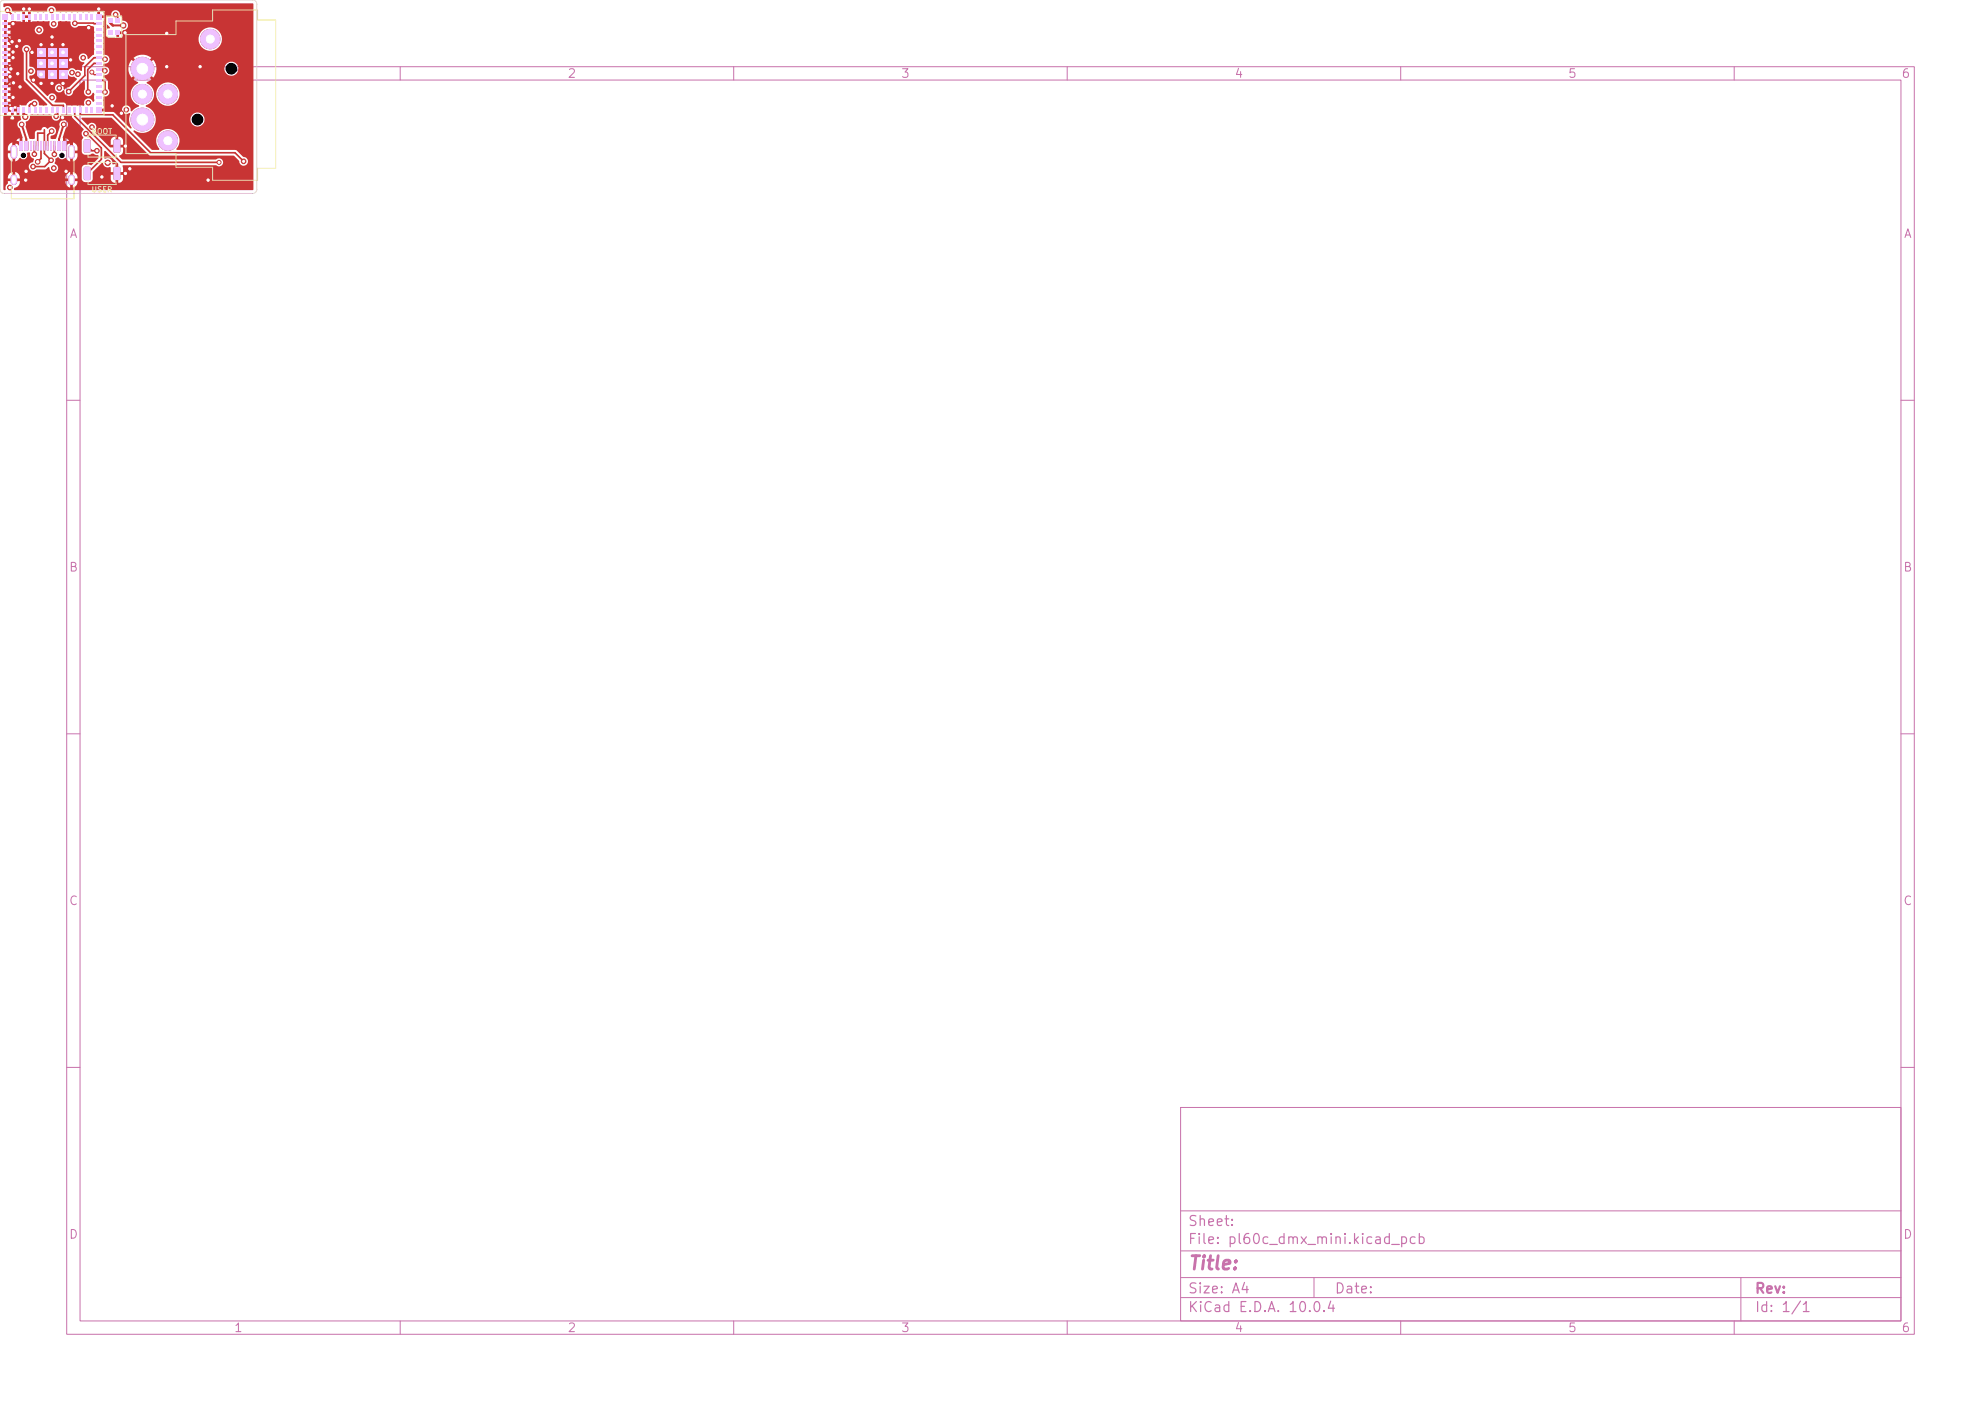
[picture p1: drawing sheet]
<svg xmlns="http://www.w3.org/2000/svg" width="297mm" height="210mm" viewBox="0 0 297 210" stroke-linecap="round" stroke-linejoin="round" font-family="sans-serif">
<defs><g id="words">
<text font-size="2" fill="#c872ab" x="178" y="190.8">Title:</text>
<g font-size="1.5" fill="#c872ab">
<text x="178" y="184.2">Sheet:</text>
<text x="178" y="186.9">File: pl60c_dmx_mini.kicad_pcb</text>
<text x="178" y="197.1">KiCad E.D.A. 10.0.4</text>
<text x="178" y="194.3">Size: A4</text>
<text x="200" y="194.3">Date:</text>
<text x="263" y="194.3">Rev:</text>
<text x="263" y="197.1">Id: 1/1</text>
</g>
<g font-size="1.3" fill="#c872ab">
<text x="35" y="12">1</text>
<text x="85" y="12">2</text>
<text x="135" y="12">3</text>
<text x="185" y="12">4</text>
<text x="235" y="12">5</text>
<text x="285" y="12">6</text>
<text x="10.3" y="36">A</text>
<text x="285.4" y="36">A</text>
<text x="10.3" y="86">B</text>
<text x="285.3" y="86">B</text>
<text x="10.3" y="136">C</text>
<text x="285.3" y="136">C</text>
<text x="10.3" y="186">D</text>
<text x="285.3" y="186">D</text>
<text x="35" y="200">1</text>
<text x="85" y="200">2</text>
<text x="135" y="200">3</text>
<text x="185" y="200">4</text>
<text x="235" y="200">5</text>
<text x="285" y="200">6</text>
</g>
<g font-size=".8" fill="#f2eda1">
<text x="13.7" y="20.3">BOOT</text>
<text x="13.6" y="29">USER</text>
</g>
</g></defs>
<g fill="none" stroke="#c872ab" stroke-width=".15">
<path d="M10 10h277v190h-277zM12 12h273v186h-273zM60 10v2M110 10v2M160 10v2M210 10v2M260 10v2M10 60h2M285 60h2M10 110h2M285 110h2M10 160h2"/>
<path d="M177 166h108v32h-108zM285 160h2M60 198v2M110 198v2M160 198v2M177 194.5h108M177 191.5h108M177 187.5h108M177 181.5h108M197 191.5v3M210 198v2M260 198v2"/>
<path d="M261 191.5v6.5"/>
</g>
<g fill="#c83434">
<path d="M12.6 25.1l.7-.1 .3 .2v1.6l-.2 .2h-.6l-.2-.2z"/>
<path d="M17.1 25.1l.7-.1 .2 .2v1.6l-.1 .2h-.7l-.2-.2z"/>
<path d="M16.2 4.6h.7v.7h-.7z"/>
<path d="M17.3 4.6h.7v.7h-.7z"/>
<path d="M17.3 2.7h.7v.7h-.7z"/>
<path d="M16.2 2.7h.7v.7h-.7z"/>
</g>
<g fill="#c83434" stroke="#c83434" stroke-width=".15">
<circle cx="21.3" cy="10.3" r="1.7"/>
<circle cx="25.2" cy="14.1" r="1.45"/>
<circle cx="21.3" cy="14.1" r="1.45"/>
<circle cx="25.2" cy="21.1" r="1.45"/>
<circle cx="21.3" cy="17.9" r="1.7"/>
<circle cx="31.5" cy="5.9" r="1.45"/>
</g>
<g fill="#c83434">
<path d="M2.9 21.2l.4-.1 .1 .1v1.2v.2l-.5-.1z"/>
<path d="M3.7 21.2l.4-.1 .1 .1 .1 1.2-.1 .2-.5-.1z"/>
<path d="M5 21.2h.3l-.1 1.4-.2-.1z"/>
<path d="M6 21.2h.3l-.1 1.4-.2-.1z"/>
<path d="M6.5 21.2h.3l-.1 1.4-.2-.1z"/>
<path d="M7.5 21.2h.3l-.1 1.4-.2-.1z"/>
<path d="M8.6 21.2l.4-.1 .1 .1 .1 1.2-.1 .2-.5-.1z"/>
<path d="M9.4 21.2l.4-.1 .1 .1v1.2v.2l-.5-.1z"/>
<path d="M8 21.2h.3l-.1 1.4-.2-.1z"/>
<path d="M7 21.2h.3l-.1 1.4-.2-.1z"/>
<path d="M5.5 21.2h.3l-.1 1.4-.2-.1z"/>
<path d="M4.5 21.2h.3l-.1 1.4-.2-.1z"/>
</g>
<path d="M2.1 22.2v1.1M2.1 26.7v.6M10.7 22.2v1.1M10.7 26.7v.6" fill="none" stroke="#c83434" stroke-width="1"/>
<g fill="#c83434">
<path d="M1.7 16.1h.3v.8h-.3z"/>
<path d="M2.5 16.1h.4v.8h-.4z"/>
<path d="M3.3 16.1h.4v.8h-.4z"/>
<path d="M4.2 16.1h.4v.8h-.4z"/>
<path d="M5 16.1h.4v.8h-.4z"/>
<path d="M5.9 16.1h.4v.8h-.4z"/>
<path d="M6.7 16.1h.5v.8h-.5z"/>
<path d="M7.6 16.1h.4v.8h-.4z"/>
<path d="M8.5 16.1h.3v.8h-.3z"/>
<path d="M9.3 16.1h.4v.8h-.4z"/>
<path d="M10.1 16.1h.5v.8h-.5z"/>
<path d="M11 16.1h.4v.8h-.4z"/>
<path d="M11.9 16.1h.3v.8h-.3z"/>
<path d="M12.7 16.1h.4v.8h-.4z"/>
<path d="M13.5 16.1h.4v.8h-.4z"/>
<path d="M14.4 15.3h.8v.4h-.8z"/>
<path d="M14.4 14.4h.8v.4h-.8z"/>
<path d="M14.4 13.6h.8v.4h-.8z"/>
<path d="M14.4 12.7h.8v.4h-.8z"/>
<path d="M14.4 11.9h.8v.4h-.8z"/>
<path d="M14.4 11h.8v.4h-.8z"/>
<path d="M14.4 10.2h.8v.4h-.8z"/>
<path d="M14.4 9.3h.8v.4h-.8z"/>
<path d="M14.4 8.5h.8v.4h-.8z"/>
<path d="M14.4 7.6h.8v.4h-.8z"/>
<path d="M14.4 6.8h.8v.4h-.8z"/>
<path d="M14.4 5.9h.8v.4h-.8z"/>
<path d="M14.4 5.1h.8v.4h-.8z"/>
<path d="M14.4 4.2h.8v.4h-.8z"/>
<path d="M14.4 3.4h.8v.4h-.8z"/>
<path d="M13.5 2.1h.4v.8h-.4z"/>
<path d="M12.7 2.1h.4v.8h-.4z"/>
<path d="M11.9 2.1h.3v.8h-.3z"/>
<path d="M11 2.1h.4v.8h-.4z"/>
<path d="M10.1 2.1h.5v.8h-.5z"/>
<path d="M9.3 2.1h.4v.8h-.4z"/>
<path d="M8.5 2.1h.3v.8h-.3z"/>
<path d="M7.6 2.1h.4v.8h-.4z"/>
<path d="M6.7 2.1h.5v.8h-.5z"/>
<path d="M5.9 2.1h.4v.8h-.4z"/>
<path d="M5 2.1h.4v.8h-.4z"/>
<path d="M4.2 2.1h.4v.8h-.4z"/>
<path d="M3.3 2.1h.4v.8h-.4z"/>
<path d="M2.5 2.1h.4v.8h-.4z"/>
<path d="M1.7 2.1h.3v.8h-.3z"/>
<path d="M.4 3.4h.8v.4h-.8z"/>
<path d="M.4 4.2h.8v.4h-.8z"/>
<path d="M.4 5.1h.8v.4h-.8z"/>
<path d="M.4 5.9h.8v.4h-.8z"/>
<path d="M.4 6.8h.8v.4h-.8z"/>
<path d="M.4 7.6h.8v.4h-.8z"/>
<path d="M.4 8.5h.8v.4h-.8z"/>
<path d="M.4 9.3h.8v.4h-.8z"/>
<path d="M.4 10.2h.8v.4h-.8z"/>
<path d="M.4 11h.8v.4h-.8z"/>
<path d="M.4 11.9h.8v.4h-.8z"/>
<path d="M.4 12.7h.8v.4h-.8z"/>
<path d="M.4 13.6h.8v.4h-.8z"/>
<path d="M.4 14.4h.8v.4h-.8z"/>
<path d="M.4 15.3h.8v.4h-.8z"/>
<path d="M5.5 10.6h1.2v1.2h-.8l-.4-.4z"/>
<path d="M7.2 10.6h1.2v1.2h-1.2z"/>
<path d="M8.8 10.6h1.2v1.2h-1.2z"/>
<path d="M5.5 8.9h1.2v1.2h-1.2z"/>
<path d="M7.2 8.9h1.2v1.2h-1.2z"/>
<path d="M8.8 8.9h1.2v1.2h-1.2z"/>
<path d="M5.5 7.3h1.2v1.2h-1.2z"/>
<path d="M7.2 7.3h1.2v1.2h-1.2z"/>
<path d="M8.8 7.3h1.2v1.2h-1.2z"/>
<path d="M.4 16.1h.8v.8h-.8z"/>
<path d="M14.4 16.1h.8v.8h-.8z"/>
<path d="M14.4 2.1h.8v.8h-.8z"/>
<path d="M.4 2.1h.8v.8h-.8z"/>
<path d="M12.6 21l.7-.1 .3 .2v1.6l-.2 .2h-.6l-.2-.2z"/>
<path d="M17.1 21l.7-.1 .2 .2v1.6l-.1 .2h-.7l-.2-.2z"/>
</g>
<g fill="#c83434" stroke="#c83434" stroke-width=".15">
<circle cx="10.8" cy="10.9" r=".35"/>
<circle cx="8.4" cy="17.4" r=".35"/>
<circle cx="12.9" cy="20" r=".35"/>
<circle cx="2" cy="7.8" r=".35"/>
<circle cx="9.5" cy="12.5" r=".35"/>
<circle cx="5" cy="12" r=".35"/>
<circle cx="9.4" cy="6.7" r=".35"/>
<circle cx="3.8" cy="27" r=".35"/>
<circle cx="1.9" cy="8.6" r=".35"/>
<circle cx="10.6" cy="9" r=".35"/>
<circle cx="14.8" cy="1.4" r=".35"/>
<circle cx="2.7" cy="11" r=".35"/>
<circle cx="9.9" cy="25.7" r=".35"/>
<circle cx="9.4" cy="11.2" r=".3"/>
<circle cx="6.1" cy="11.2" r=".3"/>
<circle cx="7.8" cy="7.9" r=".3"/>
<circle cx="2.9" cy="6.1" r=".35"/>
<circle cx="18.2" cy="17" r=".35"/>
<circle cx="18.8" cy="26" r=".35"/>
<circle cx="19.5" cy="25.3" r=".35"/>
<circle cx="16.8" cy="15.9" r=".35"/>
<circle cx="2" cy="12.4" r=".35"/>
<circle cx="4.8" cy="7.9" r=".35"/>
<circle cx="25" cy="5" r=".35"/>
<circle cx="3" cy="13" r=".35"/>
<circle cx="7.8" cy="5.5" r=".35"/>
<circle cx="6.2" cy="9.5" r=".3"/>
<circle cx="1.8" cy="6.3" r=".35"/>
<circle cx="18.7" cy="4.9" r=".35"/>
<circle cx="1.6" cy="16.3" r=".35"/>
<circle cx="1.9" cy="14.6" r=".35"/>
<circle cx="30" cy="10" r=".35"/>
<circle cx="6.1" cy="6.7" r=".35"/>
<circle cx="7.8" cy="12.5" r=".35"/>
<circle cx="1.5" cy="11.5" r=".35"/>
<circle cx="13.3" cy="4.2" r=".35"/>
<circle cx="1.9" cy="17.6" r=".35"/>
<circle cx="6.2" cy="7.9" r=".3"/>
<circle cx="2.5" cy="6.9" r=".35"/>
<circle cx="15.3" cy="26.5" r=".35"/>
<circle cx="1.6" cy="10.3" r=".35"/>
<circle cx="3.9" cy="25.7" r=".35"/>
<circle cx="9.5" cy="9.5" r=".3"/>
<circle cx="9.4" cy="17.6" r=".35"/>
<circle cx="31.2" cy="27" r=".35"/>
<circle cx="4.4" cy="1.4" r=".35"/>
<circle cx="7.8" cy="6.7" r=".35"/>
<circle cx="3.5" cy="1.4" r=".35"/>
<circle cx="18.8" cy="21.9" r=".35"/>
<circle cx="9.5" cy="7.9" r=".3"/>
<circle cx="7.8" cy="9.5" r=".3"/>
<circle cx="2" cy="3.5" r=".35"/>
<circle cx="7.8" cy="11.2" r=".3"/>
<circle cx="25" cy="10" r=".35"/>
<circle cx="6.1" cy="12.5" r=".35"/>
<circle cx="11.7" cy="11.1" r=".35"/>
<circle cx="17.3" cy="2.2" r=".35"/>
<circle cx="16.1" cy="24.4" r=".4"/>
<circle cx="18.5" cy="3.8" r=".4"/>
<circle cx="3.8" cy="17.5" r=".4"/>
<circle cx="15.8" cy="8.9" r=".35"/>
<circle cx="18.9" cy="16.4" r=".35"/>
<circle cx="13.8" cy="19.1" r=".35"/>
<circle cx="8.1" cy="25.2" r=".35"/>
<circle cx="9.5" cy="18.7" r=".35"/>
<circle cx="3.2" cy="18.7" r=".35"/>
<circle cx="5.2" cy="23.1" r=".35"/>
<circle cx="1.5" cy="28.1" r=".35"/>
<circle cx="5.6" cy="24.3" r=".35"/>
<circle cx="10.3" cy="13.7" r=".35"/>
<circle cx="7.7" cy="19.7" r=".35"/>
<circle cx="13.2" cy="13.8" r=".35"/>
<circle cx="5" cy="25" r=".35"/>
<circle cx="7.7" cy="24" r=".35"/>
<circle cx="8.1" cy="23.1" r=".35"/>
<circle cx="14.5" cy="22.6" r=".35"/>
<circle cx="12.5" cy="8.7" r=".35"/>
<circle cx="5.2" cy="15.5" r=".35"/>
<circle cx="4" cy="7.4" r=".35"/>
<circle cx="7.7" cy="1.6" r=".35"/>
<circle cx="32.8" cy="24.3" r=".3"/>
<circle cx="36.5" cy="24.2" r=".35"/>
<circle cx="15.8" cy="13.8" r=".35"/>
<circle cx="13.8" cy="10.8" r=".3"/>
<circle cx="15.7" cy="10.6" r=".35"/>
<circle cx="8.9" cy="13.2" r=".35"/>
<circle cx="11.2" cy="3.5" r=".35"/>
<circle cx="4.6" cy="10.7" r=".35"/>
<circle cx="1.1" cy="1.5" r=".35"/>
<circle cx="13.2" cy="15.4" r=".35"/>
<circle cx="5.9" cy="4.5" r=".35"/>
<circle cx="8.1" cy="3.6" r=".35"/>
<circle cx="7.8" cy="14.6" r=".35"/>
</g>
<g fill="none" stroke="#c83434" stroke-width=".25">
<path d="M.8 5.3l1 1M1.1 1.5l.7 .8v.2M4 7.4v4.5l3.9 3.9h1.6v.7M5.2 15.5h-.5l-.3 .3v.7M6.7 19.5v3.5l1 1-1 1h-1.7M6.7 20h-1.1v1.9M7.7 19.7l-.5 .6v1.6M8.6 16.5v.7l-.2 .2M11.2 16.5v.9l6.9 6.9h14.7M11.2 3.5l3.6 .1M12.1 16.5v.7h4.8l5.7 5.7h12.6l1.3 1.3M13.8 10.8v.1"/>
<path d="M14.8 8.7h-.7l-1.4 1.3v1.3l-2.4 2.4M14.8 9.5h-.7l-.9 .9v3.3v.1M14.8 12.1h.7l.3 .2v1.5M17.3 2.2l.3 .2v.7M5.1 21.9v1.2M5.1 23.1h.1M6.1 21.9v1.9l-.5 .5M8.1 21.9v1.2M12.9 20h.1l2.2 2.2v1.7l-2.1 2.1M13.1 21.9l.7 .7h.7"/>
</g>
<path d="M.8 10.4h.8M.8 2.5v1.9M.8 12.9v.9M1.6 16.3v.2h-.8M1.8 16.5v-.8h.9v.8M3.5 16.5v.8l.3 .2M16.5 3.1v.3l.4 .4M16.8 15.9v.1M3.1 21.9l-.5-.6h-.5v1.5M9.6 21.9l.6-.6h.5v1.5" fill="none" stroke="#c83434" stroke-width=".4"/>
<g fill="none" stroke="#c83434" stroke-width=".3">
<path d="M.8 3.6h1.2M.8 7h1.7M.8 15.5l.8 .8M.8 6.1h2.1M.8 8.7h1.2M.8 9.5l.8 .8M.8 11.2l1.2 1.2M.8 14.6h1.2M.8 7.8h1.2M1.8 16.5v1.2M2.7 11l-1.9 1.9M3.3 18.7l.7 2.2v1"/>
<path d="M3.5 1.4v1.1M4.4 1.4v1.1M4.8 7.9h1.3M6.1 6.7v2.8M6.1 11.2v1.3M7.8 5.6v3.9M7.8 11.2v1.3M9.4 6.7v2.8M9.4 11.2v1.3M9.4 7.9l1.2 1.1M9.5 18.7l-.7 2.2v1M14.8 1.4v1.1"/>
<path d="M16.8 16h-.8l-.5 .5h-.7M16.9 3.8h1.6M17.6 4.9h1.1M17.5 21.9h1.3M17.5 26h1.3"/>
</g>
<path d="M13.8 10.9l.3 .3h.7M14.8 10.4h.7l.2 .2" fill="none" stroke="#c83434" stroke-width=".19"/>
<path d="M.5 .6l37.4-.1 .1 .1-.1 27.9h-35.7l-.1-.1a.34 .34 0 0 1 .4-.4l.4-.3 .1-.5h-.6v-.4h.6v-.2h6.8v.2h.6v.4h-.6a.9 .9 0 0 0 .7 .9v-.6l.2 .1 .2-.1 .1 .6a.91 .91 0 0 0 .6-.9h-.6v-.4h.6v-.2l-.2-.5-.5-.3v.6l-.1-.1-.3 .1v-.6l-.5 .3-.2 .5h-6.8l-.2-.5-.5-.3v.6l-.2-.1-.2 .1v-.6a.9 .9 0 0 0-.7 1h.6v.4h-.6l-.1 .3a.85 .85 0 0 0-.3 1h-.2l-.1-.1v-6.3h.7v.5h.6v.4h-.6a.98 .98 0 0 0 .7 1.2v-.7l.1 .1 .3-.1v.7l.8-.5a.62 .62 0 0 0 .8 0 .62 .62 0 0 0 .1-.8l.4-.1 .1 .2a.78 .78 0 0 0 .6 .8l-.1 .3a.32 .32 0 0 1-.4 .3 .67 .67 0 0 0-.1 1 .67 .67 0 0 0 1 0h1.3l.5-.4 .1 .2a.66 .66 0 0 0 .6 .6 .66 .66 0 0 0 .7-.5 .66 .66 0 0 0-.5-.8l.1-.4a.41 .41 0 0 1 .5-.4 .7 .7 0 0 0 1 0l.3 .3 .4 .2v-.7l.2 .1 .2-.1v.7l.2-.1 .5-.5v-.6h-.6v-.4h.6a.98 .98 0 0 0-.7-1.3v.7l-.1-.1-.3 .1v-.7h-.1l-.2-.4-.4-.2v1l-.1 .2-.2-.1-.1-1.2 .4-1.3a.67 .67 0 0 0 .3-.9 .67 .67 0 0 0-.9-.3 .67 .67 0 0 0-.2 .9l-.6 1.8h-.8v-.3l.1-.2a.68 .68 0 0 0 .6-1 .68 .68 0 0 0-1.2 0 .5 .5 0 0 0-.6-.3 .5 .5 0 0 0-.3 .5h-.6l-.3 .2-.1 1.1h-.7l-.7-1.8v-.7l.1-.1a.83 .83 0 0 0 .6-1l.3-.1 2.4 .1a.47 .47 0 0 1 .6 .6 .7 .7 0 0 0 .9 .2 .7 .7 0 0 0 .4-.8l.8-.1 .8 .1 .2 .5 1.6 1.6v.2a.77 .77 0 0 0 0 1.2l-.3 .4v1.6l.2 .3 .3 .2h.7l.6-.2 .7 .3 .1 .4-1.1 1.1-1-.1-.4 .3v2l.4 .3h.7l.3-.2 .2-.3 2.7 .1a.83 .83 0 0 0 1.1 .5 .65 .65 0 0 0 .8-.6v-.6h-.8v1.2h-.4v-1.2h-.7v.6h-2.7v-1l1.3-1.4h.2a.82 .82 0 0 0 1.2 .7v.7h.7v-1.2h-.4l-.1-.1a.77 .77 0 0 0-.3-.7 .77 .77 0 0 0-.8 0l-.1-1.1 .2-.1 1.9 1.9v1.3h.8l-.1-.9 .1-.1h13.9a.62 .62 0 0 0 .9 0 .62 .62 0 0 0 0-.9 .62 .62 0 0 0-.9 0h-14l-.5-.5a.83 .83 0 0 0 .6-.7v-.6h-2l-1-1h1.1v.6h1.9l-.1-.8-.2-.3-.3-.1h-.2v1.2h-.4v-1.2a.65 .65 0 0 0-.7 .6h-1.1l-1.4-1.5a.69 .69 0 0 0 .1-1 .69 .69 0 0 0-1.1 .1l-.9-.9v-.1h4.5l5.6 5.5 .2 .1h12.5l.8 .8a.68 .68 0 0 0 .7 .7 .68 .68 0 0 0 .7-.7 .68 .68 0 0 0-.8-.6l-1.1-1h-8.7l-.2-.2a1.78 1.78 0 0 0 0-2.5 1.78 1.78 0 0 0-2.6 .1 1.78 1.78 0 0 0 .1 2.5l-1.1 .1-2.8-2.8v-.1h.2a2 2 0 0 0 2.1 .1 2 2 0 0 0 1.1-1.9h5.2v.2a1.06 1.06 0 0 0 1.6 .8 1.06 1.06 0 0 0 0-1.8 1.06 1.06 0 0 0-1.6 .8h-5.2a2.2 2.2 0 0 0-1.6-1.9l.1-.1a1.77 1.77 0 0 0 1.2-1.8h.3v.2a1.75 1.75 0 0 0 2.7 1.4 1.75 1.75 0 0 0 0-3 1.75 1.75 0 0 0-2.7 1.4h-.3v-.2a2.08 2.08 0 0 0-1.1-1.4l.7-.5-.9-.9 .2-.3 1 .9 .3-.6 .1-.8h10.2a1.06 1.06 0 0 0 1.5 1.1 1.06 1.06 0 0 0 .3-1.8 1.06 1.06 0 0 0-1.7 .5l-.1 .2h-10.2l-.1-.6-.3-.6-1 .9-.2-.3 .9-.9-.2-.1a2.1 2.1 0 0 0-2.5 .1l.9 .9-.2 .3-1-.9-.1 .1a2.1 2.1 0 0 0 .1 2.5l1-.9 .2 .3-.9 .9 .7 .5a1.85 1.85 0 0 0-.5 3l.6 .4v.1l-.6 .4-.5 .4h-.1a.66 .66 0 0 0-.5-.9 .66 .66 0 0 0-.8 .6 .66 .66 0 0 0 .8 .7l.3-.2 .1 .1a2.48 2.48 0 0 0 .2 2.2h-.2l-2.4-2.4-2.3-.1 .1-.4h.7l-.2-1.3 .2-.5a.69 .69 0 0 0 .7-.4 .69 .69 0 0 0-.1-.8v-1.2l-.7-.5v-.3a.7 .7 0 0 0 .9-.7 .7 .7 0 0 0-.9-.7l.1-.4a.7 .7 0 0 0 .8-.7 .7 .7 0 0 0-.9-.6v-2.5h14.3v.3a1.75 1.75 0 0 0 2.6 1.4 1.75 1.75 0 0 0 0-3 1.75 1.75 0 0 0-2.6 1.3h-14.3l-.1-1.7 .2-1.3h-.7h1v.8l.6 .6-.1 .1-.4 .1-.1 .2v.8l.1 .2 2.1 .2 .2-.2 .1-.4h-.5v.6h-.4v-.7l.2-.3h.7v-.1a.74 .74 0 0 0 .8-.8 .74 .74 0 0 0-.8-.7l-.1-.4-.2-.3a.72 .72 0 0 0-.6-.8 .72 .72 0 0 0-.8 .4l-.1 .4h-.5l-.2 .3h-1l-.3-.4h1v-.3l-.2-.2-.4-.1v.6h-.4v-.6l-1.3 .2-4.9-.1a.71 .71 0 0 0-.7-.9 .71 .71 0 0 0-.7 .9l-1.3 .1-1.1-.2v1.6l1.1-.2 1.7 .1h.1a.69 .69 0 0 0 .6 1 .69 .69 0 0 0 .6-1l.4-.1 1.4 .1a.74 .74 0 0 0 .9 .9l.4-.2h2l.3 .2v4l-.8 .7h-.2a.67 .67 0 0 0-.6-.8 .67 .67 0 0 0-.7 .7 .67 .67 0 0 0 .8 .6v.2l-.3 .5v.5a.36 .36 0 0 1-.6 0 .65 .65 0 0 1-.7-.3 .68 .68 0 0 0-.8 .8 .68 .68 0 0 0 1 .5l.3 .3v.1l-1.1 1.1-.8 .4a.66 .66 0 0 0-.5-.9 .66 .66 0 0 0-.8 .7 .66 .66 0 0 0 .7 .6l.5-.3h.1a.7 .7 0 0 0 .6 .9 .7 .7 0 0 0 .8-.8l1.6-1.5 .1 .1v1.2a.66 .66 0 0 0 .3 1 .66 .66 0 0 0 .9-.5l.2 .1 .1 .2v.8l-.1 .2-.2 .1a.69 .69 0 0 0-.9-.5 .69 .69 0 0 0-.4 1l-.1 .1-2.5-.1-.3-.4h-1.4l-.1-.2a.65 .65 0 0 0 .1-1 .65 .65 0 0 0-.9-.1l-.2 .3h-.2l-2.6-2.6v-.4a.71 .71 0 0 0 .9-.7 .71 .71 0 0 0-.9-.7v-2.1a.67 .67 0 0 0 0-1 .67 .67 0 0 0-1 .1 .67 .67 0 0 0 .2 .9v4.2l3.5 3.5-.1 .2-.5 .1-.7-.2a.71 .71 0 0 0-.3-.8 .71 .71 0 0 0-.9 .2l-.2 .1-.5 .6h-.7l-.3-.1v1.6l.2 .1v.6a.69 .69 0 0 0-.5 .6 .69 .69 0 0 0 .4 .7l.4 1.3-.1 1.2h-.3v-1.1l-.4 .2-.2 .4-.1 .1v.6l-.2-.1-.2 .1v-.7l-.5 .3-.2 .5h-.7v-4.7l.9-.1h1.1v-.6h-.4v.6h-.5v-.6h-.6v.6h-.4v-1h1v-.6h.5v.6h.4v-.6l-.9-.1h-.6v.7h-.4v-1.1h1v-.4h-.6v.4h-.4v-.8h1v-.5h-.6v.5h-.4v-.9h1v-.4h-.6v.4h-.4v-.8h1v-.5h-.6v.5h-.4v-.8h1v-.5h-.6v.5h-.4v-.9h1v-.5h-.6v.5h-.4v-.8h1v-.5h-.6v.5h-.4v-.9h1v-.4h-.6v.4h-.4v-.8h1v-.5h-.6v.5h-.4v-.9h1v-.4h-.6v.4h-.4v-.8h1v-.5h-.6v.5h-.4v-.9h1v-.4h-.6v.4h-.4v-.8h1v-.5h-.6v.5h-.4v-.5h4.6v.1a.65 .65 0 0 0 1.1 .3 .65 .65 0 0 0-.2-1.1 .65 .65 0 0 0-.9 .7h-4.6v-.4h1v-.4h-.6v.4h-.4l.1-1.7 .3 .1v.8h.6l.1-.2 .6-.1 1.9 .2v-.6h-.4v.6h-.5l.1-1.6h.4v.6h.4v-.6l-1.9 .2-.5-.3a.74 .74 0 0 0-.4-.7 .74 .74 0 0 0-.8 .2z" fill="#c83434"/>
<path d="M0 1.7h15.6v15.6h-15.7M1.8 17.5l.3 .3h-.5zM15.9 2.4h2.4v3.2h-2.1l-.3-.3zM18.9 5.2h7.5v-2.1h5.5v-1.6h6.7v1.5h2.7v22.2h-2.7v1.8h-6.7v-1.9h-5.5v-2.1h-7.5zM1.7 24v2M1.7 27.9v1.9h9.4v-1.9M11.1 24v2M13.2 24.7v-.3h4.2v.3M13.2 27.3v.4h4.2v-.4" fill="none" stroke="#f2eda1" stroke-width=".15"/>
<path d="M1.8 17.5l.3 .3h-.5z" fill="#f2eda1"/>
<path d="M13.2 20.6v-.3h4.2v.3M13.2 23.2v.4h4.2v-.4" fill="none" stroke="#f2eda1" stroke-width=".15"/>
<g fill="#efc1ff">
<path d="M12.6 25.1l.7-.1 .3 .2v1.6l-.2 .2h-.6l-.2-.2z"/>
<path d="M17.1 25.1l.7-.1 .2 .2v1.6l-.1 .2h-.7l-.2-.2z"/>
<path d="M16.2 4.6h.7v.7h-.7z"/>
<path d="M17.3 4.6h.7v.7h-.7z"/>
<path d="M17.3 2.7h.7v.7h-.7z"/>
<path d="M16.2 2.7h.7v.7h-.7z"/>
</g>
<g fill="#efc1ff" stroke="#efc1ff" stroke-width=".15">
<circle cx="29.6" cy="17.9" r=".8"/>
<circle cx="34.7" cy="10.3" r=".8"/>
<circle cx="21.3" cy="10.3" r="1.7"/>
<circle cx="25.2" cy="14.1" r="1.45"/>
<circle cx="21.3" cy="14.1" r="1.45"/>
<circle cx="25.2" cy="21.1" r="1.45"/>
<circle cx="21.3" cy="17.9" r="1.7"/>
<circle cx="31.5" cy="5.9" r="1.45"/>
<circle cx="3.5" cy="23.3" r=".32"/>
<circle cx="9.3" cy="23.3" r=".32"/>
</g>
<g fill="#efc1ff">
<path d="M2.9 21.2l.4-.1 .1 .1v1.2v.2l-.5-.1z"/>
<path d="M3.7 21.2l.4-.1 .1 .1 .1 1.2-.1 .2-.5-.1z"/>
<path d="M5 21.2h.3l-.1 1.4-.2-.1z"/>
<path d="M6 21.2h.3l-.1 1.4-.2-.1z"/>
<path d="M6.5 21.2h.3l-.1 1.4-.2-.1z"/>
<path d="M7.5 21.2h.3l-.1 1.4-.2-.1z"/>
<path d="M8.6 21.2l.4-.1 .1 .1 .1 1.2-.1 .2-.5-.1z"/>
<path d="M9.4 21.2l.4-.1 .1 .1v1.2v.2l-.5-.1z"/>
<path d="M8 21.2h.3l-.1 1.4-.2-.1z"/>
<path d="M7 21.2h.3l-.1 1.4-.2-.1z"/>
<path d="M5.5 21.2h.3l-.1 1.4-.2-.1z"/>
<path d="M4.5 21.2h.3l-.1 1.4-.2-.1z"/>
</g>
<path d="M2.1 22.2v1.1M2.1 26.7v.6M10.7 22.2v1.1M10.7 26.7v.6" fill="none" stroke="#efc1ff" stroke-width="1"/>
<g fill="#efc1ff">
<path d="M1.7 16.1h.3v.8h-.3z"/>
<path d="M2.5 16.1h.4v.8h-.4z"/>
<path d="M3.3 16.1h.4v.8h-.4z"/>
<path d="M4.2 16.1h.4v.8h-.4z"/>
<path d="M5 16.1h.4v.8h-.4z"/>
<path d="M5.9 16.1h.4v.8h-.4z"/>
<path d="M6.7 16.1h.5v.8h-.5z"/>
<path d="M7.6 16.1h.4v.8h-.4z"/>
<path d="M8.5 16.1h.3v.8h-.3z"/>
<path d="M9.3 16.1h.4v.8h-.4z"/>
<path d="M10.1 16.1h.5v.8h-.5z"/>
<path d="M11 16.1h.4v.8h-.4z"/>
<path d="M11.9 16.1h.3v.8h-.3z"/>
<path d="M12.7 16.1h.4v.8h-.4z"/>
<path d="M13.5 16.1h.4v.8h-.4z"/>
<path d="M14.4 15.3h.8v.4h-.8z"/>
<path d="M14.4 14.4h.8v.4h-.8z"/>
<path d="M14.4 13.6h.8v.4h-.8z"/>
<path d="M14.4 12.7h.8v.4h-.8z"/>
<path d="M14.4 11.9h.8v.4h-.8z"/>
<path d="M14.4 11h.8v.4h-.8z"/>
<path d="M14.4 10.2h.8v.4h-.8z"/>
<path d="M14.4 9.3h.8v.4h-.8z"/>
<path d="M14.4 8.5h.8v.4h-.8z"/>
<path d="M14.4 7.6h.8v.4h-.8z"/>
<path d="M14.4 6.8h.8v.4h-.8z"/>
<path d="M14.4 5.9h.8v.4h-.8z"/>
<path d="M14.4 5.1h.8v.4h-.8z"/>
<path d="M14.4 4.2h.8v.4h-.8z"/>
<path d="M14.4 3.4h.8v.4h-.8z"/>
<path d="M13.5 2.1h.4v.8h-.4z"/>
<path d="M12.7 2.1h.4v.8h-.4z"/>
<path d="M11.9 2.1h.3v.8h-.3z"/>
<path d="M11 2.1h.4v.8h-.4z"/>
<path d="M10.1 2.1h.5v.8h-.5z"/>
<path d="M9.3 2.1h.4v.8h-.4z"/>
<path d="M8.5 2.1h.3v.8h-.3z"/>
<path d="M7.6 2.1h.4v.8h-.4z"/>
<path d="M6.7 2.1h.5v.8h-.5z"/>
<path d="M5.9 2.1h.4v.8h-.4z"/>
<path d="M5 2.1h.4v.8h-.4z"/>
<path d="M4.2 2.1h.4v.8h-.4z"/>
<path d="M3.3 2.1h.4v.8h-.4z"/>
<path d="M2.5 2.1h.4v.8h-.4z"/>
<path d="M1.7 2.1h.3v.8h-.3z"/>
<path d="M.4 3.4h.8v.4h-.8z"/>
<path d="M.4 4.2h.8v.4h-.8z"/>
<path d="M.4 5.1h.8v.4h-.8z"/>
<path d="M.4 5.9h.8v.4h-.8z"/>
<path d="M.4 6.8h.8v.4h-.8z"/>
<path d="M.4 7.6h.8v.4h-.8z"/>
<path d="M.4 8.5h.8v.4h-.8z"/>
<path d="M.4 9.3h.8v.4h-.8z"/>
<path d="M.4 10.2h.8v.4h-.8z"/>
<path d="M.4 11h.8v.4h-.8z"/>
<path d="M.4 11.9h.8v.4h-.8z"/>
<path d="M.4 12.7h.8v.4h-.8z"/>
<path d="M.4 13.6h.8v.4h-.8z"/>
<path d="M.4 14.4h.8v.4h-.8z"/>
<path d="M.4 15.3h.8v.4h-.8z"/>
<path d="M5.5 10.6h1.2v1.2h-.8l-.4-.4z"/>
<path d="M7.2 10.6h1.2v1.2h-1.2z"/>
<path d="M8.8 10.6h1.2v1.2h-1.2z"/>
<path d="M5.5 8.9h1.2v1.2h-1.2z"/>
<path d="M7.2 8.9h1.2v1.2h-1.2z"/>
<path d="M8.8 8.9h1.2v1.2h-1.2z"/>
<path d="M5.5 7.3h1.2v1.2h-1.2z"/>
<path d="M7.2 7.3h1.2v1.2h-1.2z"/>
<path d="M8.8 7.3h1.2v1.2h-1.2z"/>
<path d="M.4 16.1h.8v.8h-.8z"/>
<path d="M14.4 16.1h.8v.8h-.8z"/>
<path d="M14.4 2.1h.8v.8h-.8z"/>
<path d="M.4 2.1h.8v.8h-.8z"/>
<path d="M12.6 21l.7-.1 .3 .2v1.6l-.2 .2h-.6l-.2-.2z"/>
<path d="M17.1 21l.7-.1 .2 .2v1.6l-.1 .2h-.7l-.2-.2z"/>
</g>
<path d="M.2 .2l.4-.2h37.3a.6 .6 0 0 1 .6 .6v27.8a.6 .6 0 0 1-.6 .6h-37.3a.6 .6 0 0 1-.6-.6v-27.8z" fill="none" stroke="#d0d2cd" stroke-width=".15"/>
<g fill="#fff" stroke="#fff" stroke-width=".15">
<circle cx="10.8" cy="10.9" r=".15"/>
<circle cx="8.4" cy="17.4" r=".15"/>
<circle cx="12.9" cy="20" r=".15"/>
<circle cx="1.9" cy="7.8" r=".17"/>
<circle cx="9.4" cy="12.5" r=".17"/>
<circle cx="5" cy="12" r=".17"/>
<circle cx="9.4" cy="6.7" r=".17"/>
<circle cx="3.8" cy="27" r=".17"/>
<circle cx="1.9" cy="8.6" r=".17"/>
<circle cx="10.6" cy="9" r=".17"/>
<circle cx="14.8" cy="1.3" r=".17"/>
<circle cx="2.7" cy="11" r=".17"/>
<circle cx="9.9" cy="25.7" r=".18"/>
<circle cx="9.4" cy="11.1" r=".2"/>
<circle cx="6.1" cy="11.1" r=".2"/>
<circle cx="7.8" cy="7.8" r=".2"/>
<circle cx="2.9" cy="6.1" r=".17"/>
<circle cx="18.2" cy="17" r=".17"/>
<circle cx="18.8" cy="26" r=".17"/>
<circle cx="19.5" cy="25.3" r=".17"/>
<circle cx="16.8" cy="15.9" r=".17"/>
<circle cx="2" cy="12.4" r=".17"/>
<circle cx="4.8" cy="7.9" r=".17"/>
<circle cx="25" cy="5" r=".17"/>
<circle cx="3" cy="13" r=".17"/>
<circle cx="7.8" cy="5.5" r=".18"/>
<circle cx="6.1" cy="9.5" r=".2"/>
<circle cx="1.8" cy="6.3" r=".18"/>
<circle cx="18.8" cy="4.9" r=".18"/>
<circle cx="1.6" cy="16.3" r=".17"/>
<circle cx="1.9" cy="14.6" r=".17"/>
<circle cx="30" cy="10" r=".17"/>
<circle cx="6.1" cy="6.7" r=".17"/>
<circle cx="7.8" cy="12.5" r=".17"/>
<circle cx="1.5" cy="11.5" r=".17"/>
<circle cx="13.3" cy="4.2" r=".17"/>
<circle cx="1.8" cy="17.6" r=".17"/>
<circle cx="6.1" cy="7.8" r=".2"/>
<circle cx="2.5" cy="6.9" r=".17"/>
<circle cx="15.3" cy="26.5" r=".17"/>
<circle cx="1.6" cy="10.3" r=".17"/>
<circle cx="3.9" cy="25.7" r=".18"/>
<circle cx="9.4" cy="9.5" r=".2"/>
<circle cx="9.4" cy="17.6" r=".17"/>
<circle cx="31.2" cy="27" r=".17"/>
<circle cx="4.4" cy="1.3" r=".17"/>
<circle cx="7.8" cy="6.7" r=".17"/>
<circle cx="3.5" cy="1.3" r=".17"/>
<circle cx="18.8" cy="21.9" r=".18"/>
<circle cx="9.4" cy="7.8" r=".2"/>
<circle cx="7.8" cy="9.5" r=".2"/>
<circle cx="2" cy="3.5" r=".18"/>
<circle cx="7.8" cy="11.1" r=".2"/>
<circle cx="25" cy="10" r=".17"/>
<circle cx="6.1" cy="12.5" r=".17"/>
<circle cx="11.7" cy="11.1" r=".15"/>
<circle cx="17.3" cy="2.2" r=".15"/>
<circle cx="16.1" cy="24.4" r=".2"/>
<circle cx="18.5" cy="3.8" r=".2"/>
<circle cx="3.8" cy="17.5" r=".2"/>
<circle cx="15.8" cy="8.9" r=".15"/>
<circle cx="18.9" cy="16.4" r=".15"/>
<circle cx="13.8" cy="19.1" r=".15"/>
<circle cx="8.1" cy="25.2" r=".15"/>
<circle cx="9.5" cy="18.7" r=".17"/>
<circle cx="3.2" cy="18.7" r=".17"/>
<circle cx="5.2" cy="23.1" r=".15"/>
<circle cx="1.5" cy="28.1" r=".15"/>
<circle cx="5.6" cy="24.3" r=".17"/>
<circle cx="10.3" cy="13.7" r=".15"/>
<circle cx="7.7" cy="19.7" r=".17"/>
<circle cx="13.2" cy="13.8" r=".15"/>
<circle cx="5" cy="25" r=".15"/>
<circle cx="7.7" cy="24" r=".15"/>
<circle cx="8.2" cy="23.1" r=".15"/>
<circle cx="14.5" cy="22.6" r=".15"/>
<circle cx="12.5" cy="8.7" r=".15"/>
<circle cx="5.2" cy="15.5" r=".15"/>
<circle cx="4" cy="7.4" r=".15"/>
<circle cx="7.7" cy="1.6" r=".15"/>
<circle cx="32.8" cy="24.3" r=".15"/>
<circle cx="36.5" cy="24.2" r=".15"/>
<circle cx="15.8" cy="13.8" r=".15"/>
<circle cx="13.8" cy="10.8" r=".15"/>
<circle cx="15.7" cy="10.6" r=".15"/>
<circle cx="8.9" cy="13.2" r=".15"/>
<circle cx="11.2" cy="3.5" r=".15"/>
<circle cx="4.6" cy="10.7" r=".15"/>
<circle cx="1.1" cy="1.5" r=".15"/>
<circle cx="13.2" cy="15.4" r=".15"/>
<circle cx="5.9" cy="4.5" r=".15"/>
<circle cx="8.1" cy="3.6" r=".15"/>
<circle cx="7.8" cy="14.6" r=".15"/>
<circle cx="21.3" cy="10.3" r=".8"/>
<circle cx="25.2" cy="14.1" r=".6"/>
<circle cx="21.3" cy="14.1" r=".6"/>
<circle cx="25.2" cy="21.1" r=".6"/>
<circle cx="21.3" cy="17.9" r=".8"/>
<circle cx="31.5" cy="5.9" r=".6"/>
</g>
<g fill="#000" stroke="#000" stroke-width=".15">
<circle cx="29.6" cy="17.9" r=".8"/>
<circle cx="34.7" cy="10.3" r=".8"/>
<circle cx="3.5" cy="23.3" r=".32"/>
<circle cx="9.3" cy="23.3" r=".32"/>
</g>
<path d="M2.1 22.2v1.1M2.1 26.7v.6M10.7 22.2v1.1M10.7 26.7v.6" fill="none" stroke="#fff" stroke-width=".6"/>
<use href="#words"/>
</svg>
